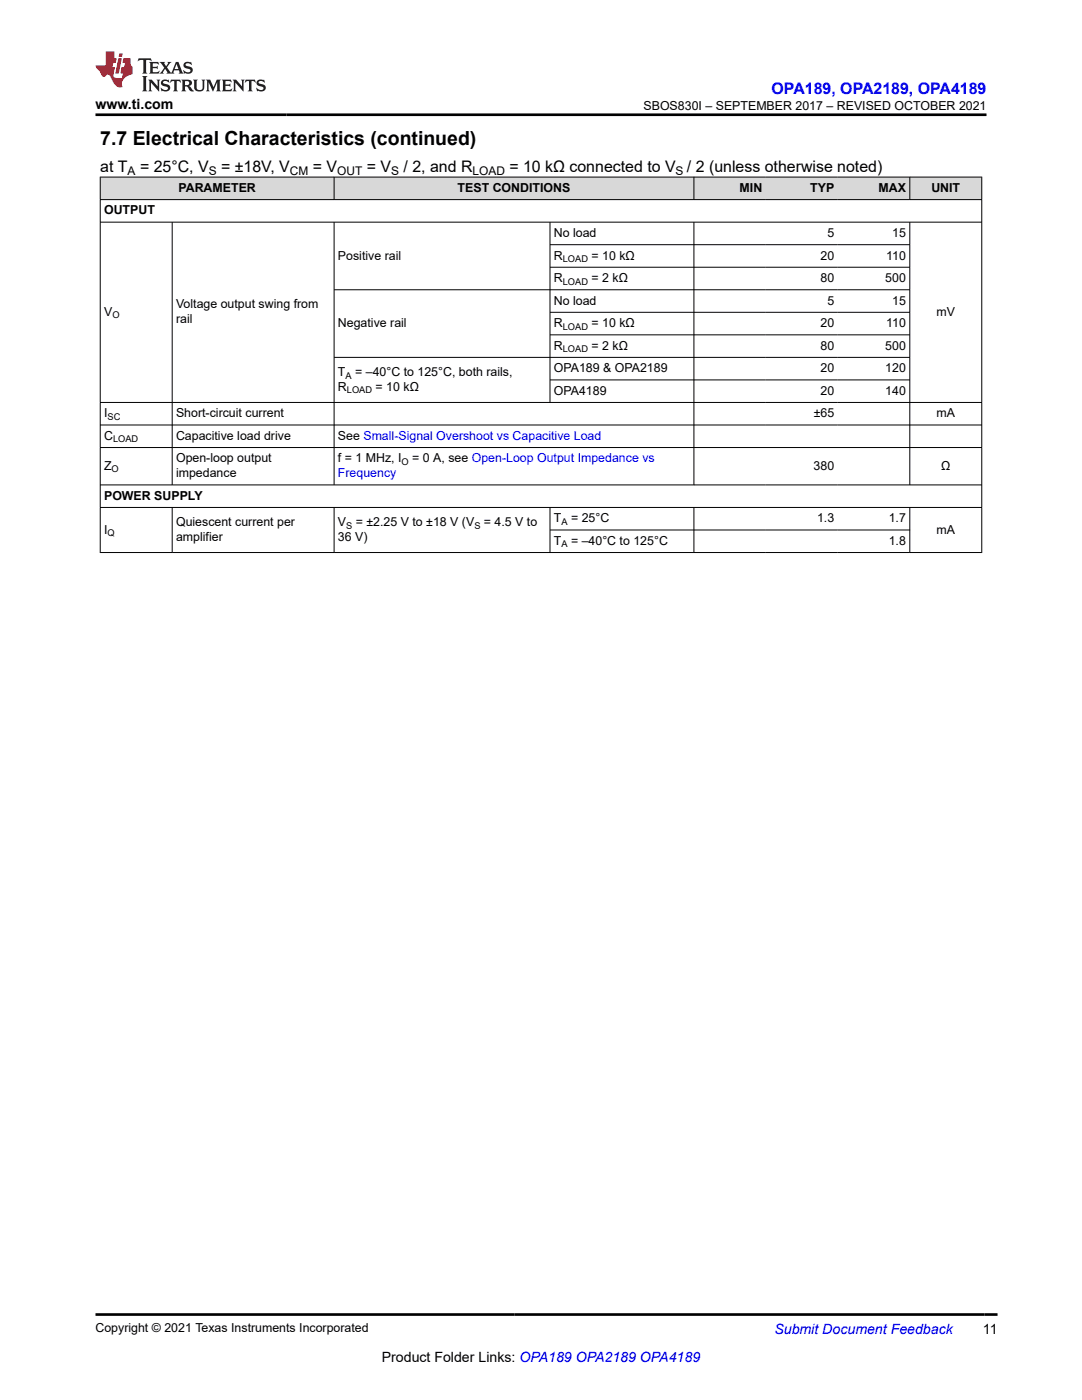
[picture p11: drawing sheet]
<svg xmlns="http://www.w3.org/2000/svg" width="216mm" height="279mm" viewBox="0 0 216 279" stroke-linecap="round" stroke-linejoin="round" font-family="sans-serif">
<defs><g id="words">
<text font-size="3.9" x="20" y="28.8">7.7 Electrical Characteristics (continued)</text>
<text font-size="3.2" fill="#00f" x="154" y="18.7">OPA189, OPA2189, OPA4189</text>
<g font-size="3.2">
<text x="20" y="34.3">at T</text>
<text x="27.9" y="34.3">= 25°C, V</text>
<text x="44.1" y="34.3">= ±18V, V</text>
<text x="62.4" y="34.3">= V</text>
<text x="73.2" y="34.3">= V</text>
<text x="80.5" y="34.3">/ 2, and R</text>
<text x="101.6" y="34.3">= 10 kΩ connected to V</text>
<text x="137.1" y="34.3">/ 2 (unless otherwise noted)</text>
</g>
<g font-size="2.8">
<text x="19" y="21.8">www.ti.com</text>
<text x="196.1" y="266.1">11</text>
<text x="76.2" y="271.7">Product Folder Links: OPA189 OPA2189 OPA4189</text>
</g>
<text font-size="2.8" fill="#00f" x="154.5" y="266.2">Submit Document Feedback</text>
<g font-size="2.5">
<text x="128.4" y="21.9">SBOS830I – SEPTEMBER 2017 – REVISED OCTOBER 2021</text>
<text x="35.6" y="38.3">PARAMETER</text>
<text x="91.3" y="38.3">TEST CONDITIONS</text>
<text x="147.6" y="38.3">MIN</text>
<text x="161.7" y="38.3">TYP</text>
<text x="175.3" y="38.3">MAX</text>
<text x="185.8" y="38.3">UNIT</text>
<text x="20.8" y="42.8">OUTPUT</text>
<text x="110.5" y="47.3">No load</text>
<text x="165.1" y="47.3">5</text>
<text x="178" y="47.3">15</text>
<text x="67.4" y="51.8">Positive rail</text>
<text x="110.5" y="51.8">R</text>
<text x="118" y="51.8">= 10 kΩ</text>
<text x="163.7" y="51.8">20</text>
<text x="176.8" y="51.8">110</text>
<text x="110.5" y="56.3">R</text>
<text x="118" y="56.3">= 2 kΩ</text>
<text x="163.7" y="56.3">80</text>
<text x="176.7" y="56.3">500</text>
<text x="20.8" y="63">V</text>
<text x="35.1" y="61.6">Voltage output swing from</text>
<text x="35.1" y="64.5">rail</text>
<text x="67.4" y="65.3">Negative rail</text>
<text x="110.5" y="60.8">No load</text>
<text x="110.5" y="65.3">R</text>
<text x="118" y="65.3">= 10 kΩ</text>
<text x="163.7" y="65.3">20</text>
<text x="165.1" y="60.8">5</text>
<text x="176.8" y="65.3">110</text>
<text x="178" y="60.8">15</text>
<text x="186.9" y="63">mV</text>
<text x="110.5" y="69.8">R</text>
<text x="118" y="69.8">= 2 kΩ</text>
<text x="163.7" y="69.8">80</text>
<text x="176.7" y="69.8">500</text>
<text x="67.4" y="75.1">T</text>
<text x="70.9" y="75.1">= –40°C to 125°C, both rails,</text>
<text x="110.5" y="74.3">OPA189 &amp; OPA2189</text>
<text x="163.7" y="74.3">20</text>
<text x="176.7" y="74.3">120</text>
<text x="20.8" y="83.3">I</text>
<text x="35.1" y="83.3">Short-circuit current</text>
<text x="67.4" y="78">R</text>
<text x="74.9" y="78">= 10 kΩ</text>
<text x="110.5" y="78.8">OPA4189</text>
<text x="162.4" y="83.3">±65</text>
<text x="163.7" y="78.8">20</text>
<text x="176.7" y="78.8">140</text>
<text x="186.9" y="83.3">mA</text>
<text x="20.8" y="87.8">C</text>
<text x="35.1" y="87.8">Capacitive load drive</text>
<text x="67.4" y="87.8">See Small-Signal Overshoot vs Capacitive Load</text>
<text x="20.8" y="93.8">Z</text>
<text x="35.1" y="92.3">Open-loop output</text>
<text x="35.1" y="95.2">impedance</text>
<text x="67.4" y="92.3">f = 1 MHz, I</text>
<text x="82.3" y="92.3">= 0 A, see Open-Loop Output Impedance vs</text>
<text x="162.4" y="93.8">380</text>
<text x="187.8" y="93.8">Ω</text>
<text x="20.8" y="99.7">POWER SUPPLY</text>
<text x="20.8" y="106.5">I</text>
<text x="35.1" y="105">Quiescent current per</text>
<text x="35.1" y="108">amplifier</text>
<text x="67.4" y="105">V</text>
<text x="67.4" y="108">36 V)</text>
<text x="71" y="105">= ±2.25 V to ±18 V (V</text>
<text x="96.6" y="105">= 4.5 V to</text>
<text x="110.5" y="104.2">T</text>
<text x="113.9" y="104.2">= 25°C</text>
<text x="163" y="104.2">1.3</text>
<text x="177.3" y="104.2">1.7</text>
<text x="186.9" y="106.5">mA</text>
<text x="110.5" y="108.7">T</text>
<text x="113.9" y="108.7">= –40°C to 125°C</text>
<text x="177.3" y="108.7">1.8</text>
<text x="19" y="265.9">Copyright © 2021 Texas Instruments Incorporated</text>
</g>
<text font-size="2.5" fill="#00f" x="67.4" y="95.2">Frequency</text>
<g font-size="2.4">
<text x="25.5" y="34.9">A</text>
<text x="41.7" y="34.9">S</text>
<text x="57.8" y="34.9">CM</text>
<text x="67.3" y="34.9">OUT</text>
<text x="78" y="34.9">S</text>
<text x="94.3" y="34.9">LOAD</text>
<text x="134.8" y="34.9">S</text>
</g>
<g font-size="1.9">
<text x="112.3" y="52.3">LOAD</text>
<text x="112.3" y="56.8">LOAD</text>
<text x="22.4" y="63.5">O</text>
<text x="112.3" y="65.8">LOAD</text>
<text x="112.3" y="70.3">LOAD</text>
<text x="68.9" y="75.5">A</text>
<text x="21.5" y="83.8">SC</text>
<text x="69.2" y="78.5">LOAD</text>
<text x="22.6" y="88.3">LOAD</text>
<text x="22.3" y="94.3">O</text>
<text x="80.1" y="92.8">O</text>
<text x="21.5" y="107">Q</text>
<text x="69.1" y="105.5">S</text>
<text x="94.6" y="105.5">S</text>
<text x="112" y="104.7">A</text>
<text x="112" y="109.2">A</text>
</g>
</g></defs>
<g fill="#d8d8d8">
<path d="M20 35.3h175.9v4.5h-175.9z" fill-rule="evenodd"/>
<path d="M20.1 35.4h46.5v4.4h-46.5z" fill-rule="evenodd"/>
<path d="M66.7 35.4h71.7v4.4h-71.7z" fill-rule="evenodd"/>
<path d="M138.5 35.4h14.3v4.4h-14.3z" fill-rule="evenodd"/>
<path d="M152.8 35.4h14.4v4.4h-14.4z" fill-rule="evenodd"/>
<path d="M167.2 35.4h14.3v4.4h-14.3z" fill-rule="evenodd"/>
<path d="M181.6 35.4h14.2v4.4h-14.2z" fill-rule="evenodd"/>
</g>
<g fill="none" stroke="#000" stroke-width=".2">
<path d="M19.9 35.3h176.1M19.9 39.8h176.1M20 35.3v75M66.7 35.3v4.6M138.5 35.3v4.6M181.5 35.3v4.6M195.9 35.3v75M19.9 44.3h176.1M34.4 44.3v52.5M66.7 44.3v52.5M66.7 57.8h114.9M109.7 44.3v36.1"/>
<path d="M109.7 48.8h71.9M109.7 53.3h71.9M138.5 44.3v52.5M181.5 44.3v52.5M66.7 71.3h114.9M109.7 62.3h71.9M109.7 66.8h71.9M109.7 75.8h71.9M19.9 80.3h176.1M19.9 84.8h176.1M19.9 89.3h176.1M19.9 96.8h176.1"/>
<path d="M19.9 101.3h176.1M19.9 110.3h176.1M34.4 101.3v9M66.7 101.3v9M109.7 101.3v9M109.7 105.8h71.9M138.5 101.3v9M181.5 101.3v9"/>
</g>
<path d="M27.7 11.6l-.2 .6 .5-.2h.6v.1v2.2l-.2 .4h1l-.2-.4v-2.2v-.1h.5l.5 .2-.1-.6zM29.8 12.4l.2 .3v1.6l-.2 .4h1.9l.1-.6a1.08 1.08 0 0 1-1.3 .2v-.7h.6l.4 .2v-.7l-.4 .2h-.6v-.5l.2-.2a1 1 0 0 1 1 .3l-.1-.5zM31.8 12.4l1 1.1-1 1.2h.9l-.2-.2 .4-.8 .5 .8-.2 .2h1.6l-.2-.2 .1-.5h1l.1 .5-.1 .2h.9l-.2-.4-.8-1.9h-.5l-1 2.1-.8-1.1 .9-1h-.8l.2 .2-.5 .6-.3-.6 .1-.2zM35.2 12.8l.4 1h-.8zM36.8 12.5a.65 .65 0 0 0-.2 .7 .65 .65 0 0 0 .6 .5l.7 .1 .1 .3a.79 .79 0 0 1-.7 .4 .79 .79 0 0 1-.7-.5l.1 .7 .2-.1a.93 .93 0 0 0 1.1 0 .93 .93 0 0 0 .4-.9 1.46 1.46 0 0 0-1.2-.6l-.1-.3a1.09 1.09 0 0 1 1.2 .2l-.2-.6-.1 .1-.6-.2zM28.4 15.2l.2 .4v2.2l-.2 .4h1l-.2-.4v-2.2l.2-.4zM29.6 15.9l.2 .4v1.5l-.2 .4h.8l-.3-.4v-1.3l1.7 1.8v-2l.2-.4h-.8l.2 .2 .1 1.1-1.2-1.3zM32.3 16a.65 .65 0 0 0-.2 .8 .65 .65 0 0 0 .7 .4l.6 .2 .1 .2a.79 .79 0 0 1-.7 .4 .79 .79 0 0 1-.7-.5l.1 .7 .2-.1a.93 .93 0 0 0 1.1 .1 .93 .93 0 0 0 .4-1 1.46 1.46 0 0 0-1.2-.5l-.1-.4a1.09 1.09 0 0 1 1.2 .2l-.2-.6-.1 .1-.6-.1zM34.1 15.9l-.1 .6a.63 .63 0 0 1 .7-.3l.1 1.6-.3 .4h1l-.2-.4v-1.6a.66 .66 0 0 1 .8 .3l-.1-.6zM36.2 15.9l.2 .4v1.5l-.2 .4h.9l-.2-.2v-.7h.5l.1 .2a.79 .79 0 0 0 1.2 .6l-1-.9a.61 .61 0 0 0 .6-.6 .61 .61 0 0 0-.5-.7zM36.9 16.2h.2a.47 .47 0 0 1 .5 .1 .47 .47 0 0 1 .1 .5l-.2 .1-.6 .1zM38.5 15.9l.2 .2a2.27 2.27 0 0 0 .4 2 1.04 1.04 0 0 0 1.7-.7v-1.3l.2-.2h-.8l.2 .4v1.1a.6 .6 0 0 1-.6 .6 .6 .6 0 0 1-.6-.6v-1.1l.3-.4zM41.1 15.9l.2 .4v1.5l-.2 .4h.7l-.2-.4v-1.4l.9 1.9 .8-1.9v1.4l-.2 .4h1l-.3-.4v-1.5l.3-.4h-.8l-.7 1.5-.7-1.5zM44.3 15.9l.2 .4v1.5l-.2 .4h1.9l.1-.6a1.09 1.09 0 0 1-1.3 .2v-.7h.6l.4 .2v-.6l-.4 .2h-.6v-.6l.2-.1a1.01 1.01 0 0 1 1 .3l-.1-.6zM46.4 15.9l.3 .4v1.5l-.3 .4h.8l-.2-.4v-1.3l1.6 1.8v-2l.2-.4h-.7l.2 .2v1.1l-1.2-1.3zM49 15.9l-.1 .6a.63 .63 0 0 1 .8-.3v1.6l-.3 .4h1l-.2-.4v-1.6a.66 .66 0 0 1 .8 .3l-.1-.6zM51.4 16a.65 .65 0 0 0-.2 .8 .65 .65 0 0 0 .6 .4l.6 .2 .2 .2a.79 .79 0 0 1-.8 .4 .79 .79 0 0 1-.6-.5l.1 .7 .2-.1a.93 .93 0 0 0 1 .1 .93 .93 0 0 0 .5-1 1.46 1.46 0 0 0-1.3-.5l-.1-.4a1.09 1.09 0 0 1 1.3 .2l-.2-.6-.2 .1-.5-.1z" fill="#231f20"/>
<path d="M21.1 10.3v2.7h-2.1l.1 .4 .9 1a.95 .95 0 0 0 .9 .9 .59 .59 0 0 1 .6-.4 .59 .59 0 0 1 .5 .3l.4 .8a1.59 1.59 0 0 0 2.1 1.4 1.61 1.61 0 0 1 1-2.3l1-.3-.1-1.5a1.59 1.59 0 0 1-.4-1.7h-1.4l-.2 .9h.5l-.1 .9h-.5l-.2 .9v.3l.4 .1-.2 .9h-.6a.73 .73 0 0 1-1.1-.7l.3-1.5h-.5l.2-.9h.5l.2-.9h-.5v-1.3zM23.6 11.6l-.6 3.1h.7l.6-3.1zM23.8 10.7l-.1 .6h.7l.1-.6z" fill="#ed1c24"/>
<path d="M19 22.9h177.8M19.1 262.3h179.9" fill="none" stroke="#000" stroke-width=".53"/>
<use href="#words"/>
</svg>
